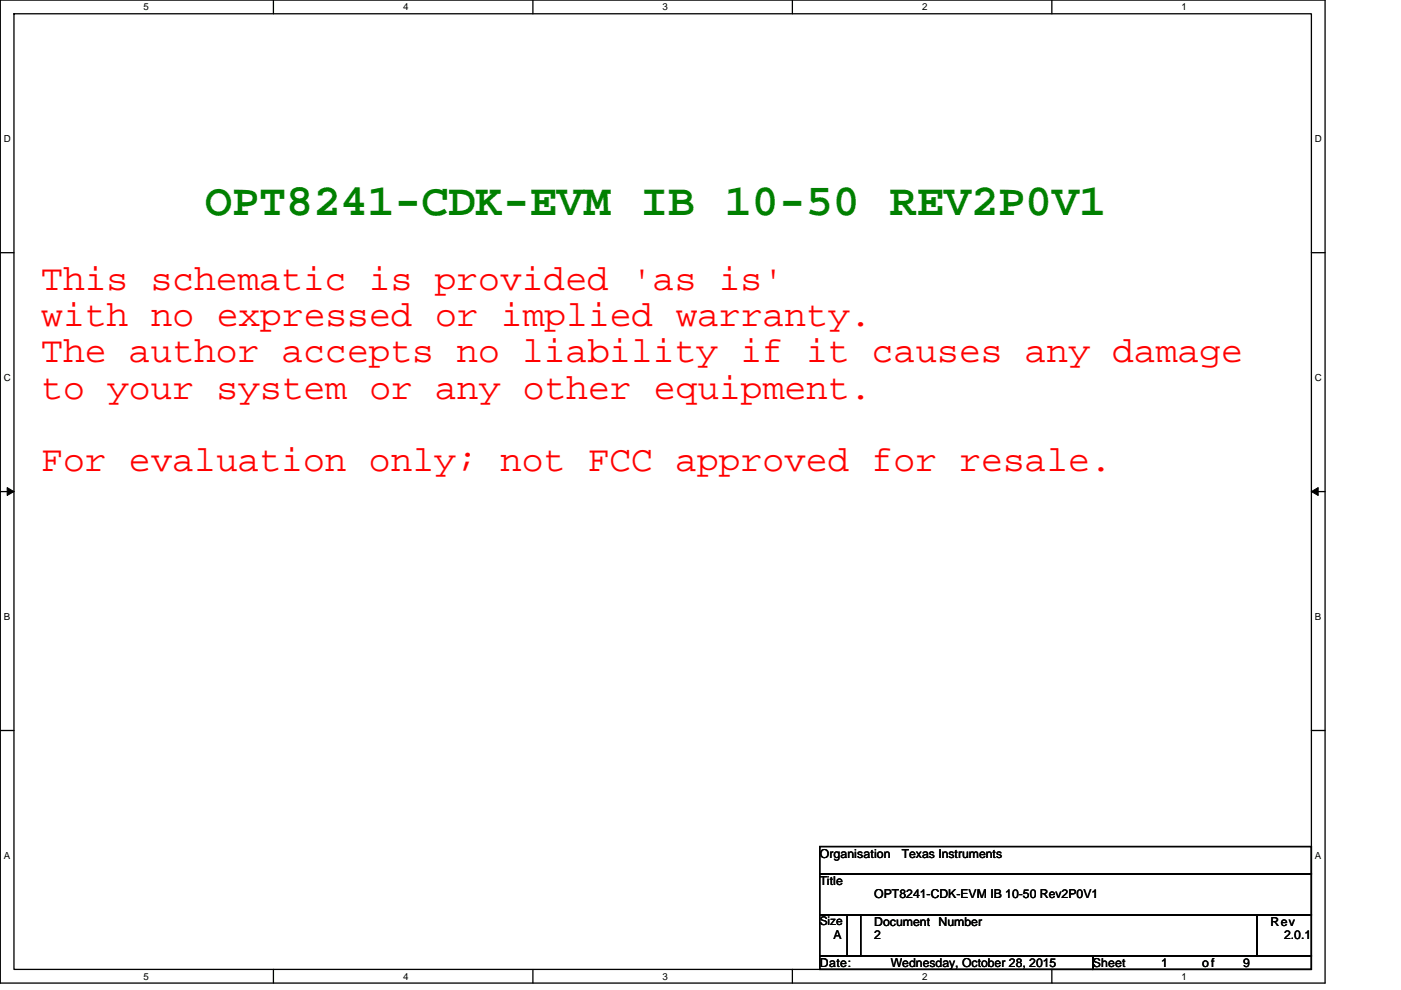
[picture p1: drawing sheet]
<svg xmlns="http://www.w3.org/2000/svg" width="297mm" height="210mm" viewBox="0 0 297 210" stroke-linecap="round" stroke-linejoin="round" font-family="sans-serif">
<defs><g id="words">
<text font-size="9.5" fill="#008000" x="43.5" y="45.6">OPT8241-CDK-EVM IB 10-50 REV2P0V1</text>
<g font-size="7.7" fill="#f00">
<text x="8.8" y="61.4">This schematic is provided 'as is'</text>
<text x="8.8" y="69.2">with no expressed or implied warranty.</text>
<text x="8.8" y="76.9">The author accepts no liability if it causes any damage</text>
<text x="8.8" y="84.6">to your system or any other equipment.</text>
<text x="8.8" y="100">For evaluation only; not FCC approved for resale.</text>
</g>
<g font-size="2.6">
<text x="173.8" y="181.9">Organisation</text>
<text x="191.2" y="181.9">Texas Instruments</text>
<text x="173.8" y="187.7">Title</text>
<text x="185.4" y="190.6">OPT8241-CDK-EVM IB 10-50 Rev2P0V1</text>
<text x="185.4" y="196.4">Document Number</text>
<text x="269.4" y="196.4">Rev</text>
<text x="176.7" y="199.3">A</text>
<text x="185.4" y="199.3">2</text>
<text x="272.2" y="199.3">2.0.1</text>
<text x="173.8" y="205">Date:</text>
<text x="188.9" y="205">Wednesday, October 28, 2015</text>
<text x="231.7" y="205">Sheet</text>
<text x="246.2" y="205">1</text>
<text x="254.9" y="205">of</text>
<text x="263.6" y="205">9</text>
</g>
<text font-size="2.5" x="173.8" y="196.3">Size</text>
<g font-size="2.1">
<text x="30.5" y="2.2">5</text>
<text x="85.5" y="2.2">4</text>
<text x="140.5" y="2.2">3</text>
<text x="195.5" y="2.2">2</text>
<text x="250.5" y="2.2">1</text>
<text x=".8" y="30.1">D</text>
<text x="278.8" y="30.1">D</text>
<text x=".8" y="80.8">C</text>
<text x="278.8" y="80.8">C</text>
<text x=".8" y="131.4">B</text>
<text x="278.8" y="131.4">B</text>
<text x=".8" y="182.1">A</text>
<text x="278.8" y="182.1">A</text>
<text x="30.5" y="207.8">5</text>
<text x="85.5" y="207.8">4</text>
<text x="140.5" y="207.8">3</text>
<text x="195.5" y="207.8">2</text>
<text x="250.5" y="207.8">1</text>
</g>
</g></defs>
<path d="M.1 0h280.8v208.5h-280.8zM3 2.9h275v202.7h-275z" fill="none" stroke="#000" stroke-width=".28"/>
<g fill="#fff">
<path d="M30.5 .3h1.1v2.3h-1.1z"/>
<path d="M30.5 205.9h1.1v2.3h-1.1z"/>
</g>
<path d="M58 0v2.9M58 205.6v2.9" fill="none" stroke="#000" stroke-width=".28"/>
<g fill="#fff">
<path d="M85.5 .3h1.1v2.3h-1.1z"/>
<path d="M85.5 205.9h1.1v2.3h-1.1z"/>
</g>
<path d="M113 0v2.9M113 205.6v2.9" fill="none" stroke="#000" stroke-width=".28"/>
<g fill="#fff">
<path d="M140.5 .3h1.1v2.3h-1.1z"/>
<path d="M140.5 205.9h1.1v2.3h-1.1z"/>
</g>
<path d="M168 0v2.9M168 205.6v2.9" fill="none" stroke="#000" stroke-width=".28"/>
<g fill="#fff">
<path d="M195.5 .3h1.2v2.3h-1.2z"/>
<path d="M195.5 205.9h1.2v2.3h-1.2z"/>
</g>
<path d="M223 0v2.9M223 205.6v2.9" fill="none" stroke="#000" stroke-width=".28"/>
<g fill="#fff">
<path d="M250.5 .3h1.2v2.3h-1.2z"/>
<path d="M250.5 205.9h1.2v2.3h-1.2z"/>
<path d="M.8 28.3h1.5v2.3h-1.5z"/>
<path d="M278.8 28.3h1.5v2.3h-1.5z"/>
<path d="M.8 78.9h1.5v2.3h-1.5z"/>
<path d="M278.8 78.9h1.5v2.3h-1.5z"/>
</g>
<path d="M.1 53.6h2.9M278 53.6h2.9" fill="none" stroke="#000" stroke-width=".28"/>
<g fill="#fff">
<path d="M.8 129.6h1.4v2.3h-1.4z"/>
<path d="M278.8 129.6h1.4v2.3h-1.4z"/>
</g>
<path d="M.1 104.3h2.9M278 104.3h2.9" fill="none" stroke="#000" stroke-width=".28"/>
<path d="M1.5 103.4l1.5 .9-1.5 .8zM278 104.3l1.5-.9v1.7z" fill="#000" stroke="#000" stroke-width=".21"/>
<g fill="#fff">
<path d="M.8 180.3h1.4v2.3h-1.4z"/>
<path d="M278.8 180.3h1.4v2.3h-1.4z"/>
</g>
<path d="M.1 154.9h2.9M278 154.9h2.9M173.8 179.6h104.2v5.7h-104.2zM173.8 194h8.7v8.7h-8.7zM173.8 185.3h104.2v8.7h-104.2zM179.6 194h86.9v8.7h-86.9zM266.5 194h11.5v8.7h-11.5zM173.8 202.7h57.9v2.9h-57.9zM231.7 202.7h46.3v2.9h-46.3z" fill="none" stroke="#000" stroke-width=".28"/>
<use href="#words"/>
</svg>
